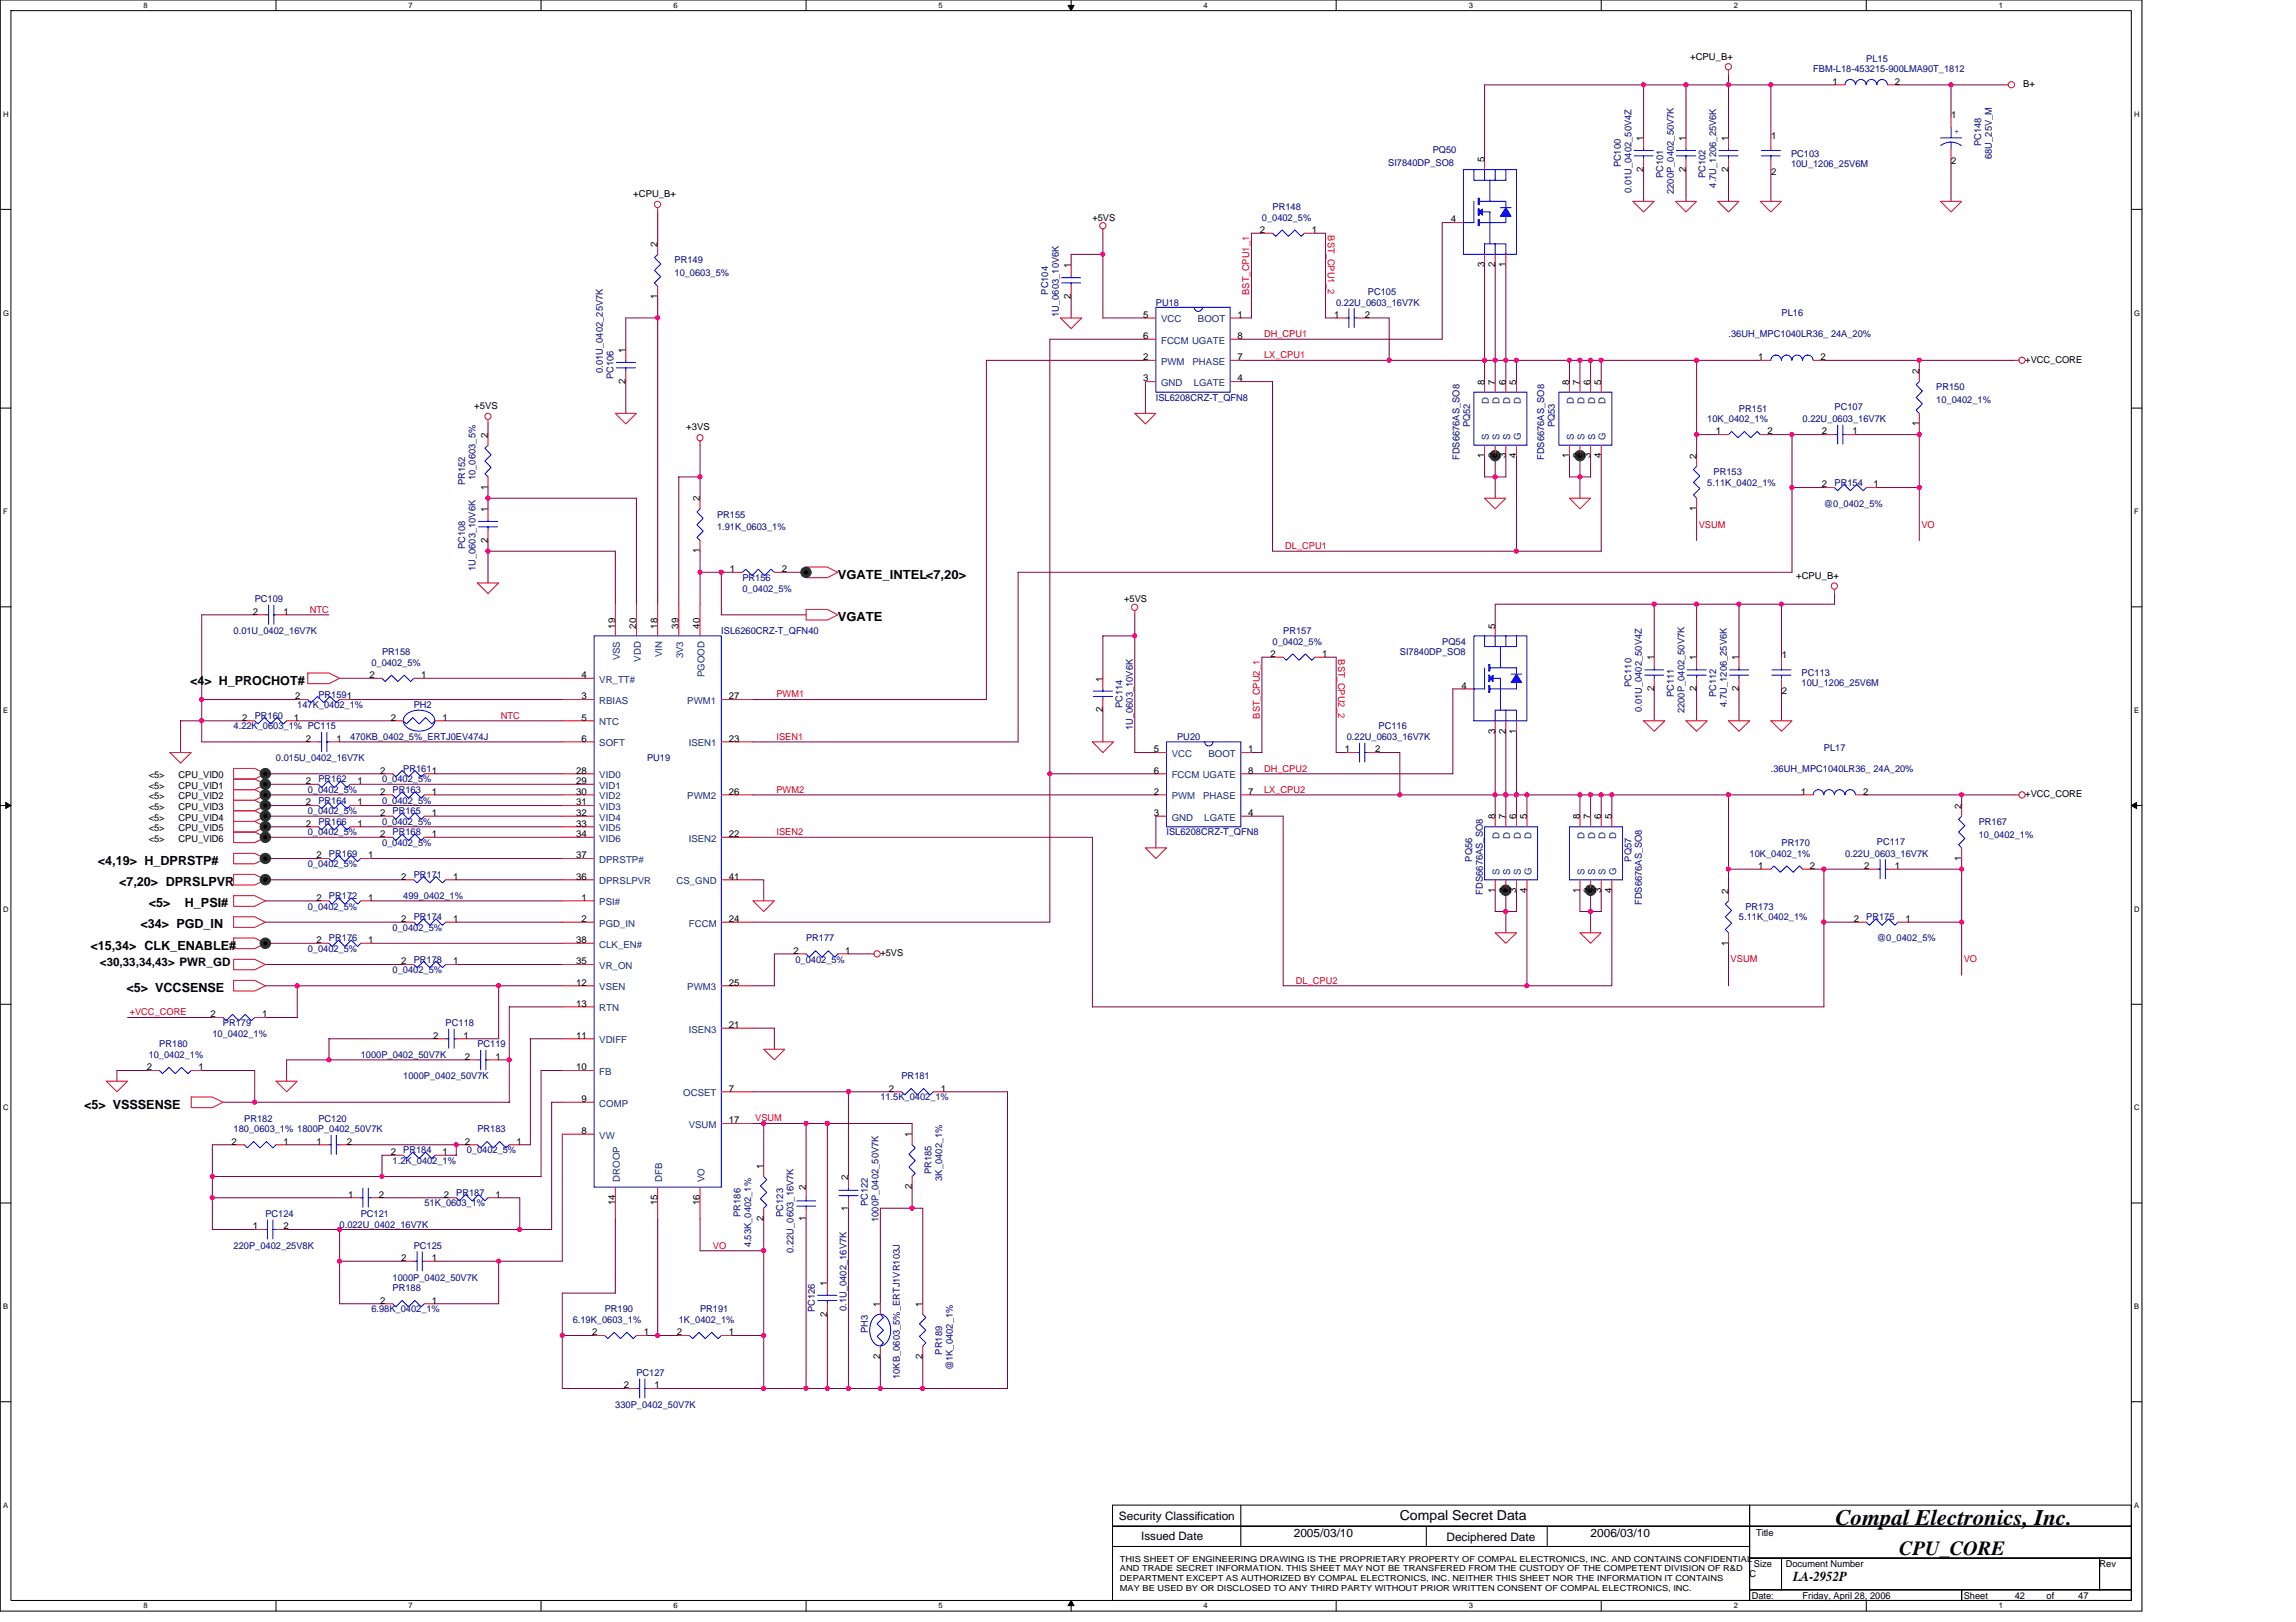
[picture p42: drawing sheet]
<svg xmlns="http://www.w3.org/2000/svg" width="297mm" height="210mm" viewBox="0 0 297 210" stroke-linecap="round" stroke-linejoin="round" font-family="sans-serif">
<defs><g id="words">
<text font-size="2.9" x="237.5" y="197.4">Compal Electronics, Inc.</text>
<text font-size="2.6" x="245.7" y="201.2">CPU_CORE</text>
<g font-size="1.8">
<text x="181.1" y="196.8">Compal Secret Data</text>
<text x="232" y="204.6">LA-2952P</text>
</g>
<g font-size="1.6">
<text x="108.4" y="74.9">VGATE_INTEL&lt;7,20&gt;</text>
<text x="108.4" y="80.4">VGATE</text>
<text x="24.6" y="88.6">&lt;4&gt; H_PROCHOT#</text>
<text x="12.7" y="111.9">&lt;4,19&gt; H_DPRSTP#</text>
<text x="15.4" y="114.7">&lt;7,20&gt; DPRSLPVR</text>
<text x="19.2" y="117.4">&lt;5&gt;</text>
<text x="23.9" y="117.4">H_PSI#</text>
<text x="11.7" y="122.9">&lt;15,34&gt; CLK_ENABLE#</text>
<text x="18.2" y="120.1">&lt;34&gt; PGD_IN</text>
<text x="16.4" y="128.4">&lt;5&gt; VCCSENSE</text>
<text x="10.9" y="143.5">&lt;5&gt; VSSSENSE</text>
</g>
<g font-size="1.5">
<text x="12.9" y="125">&lt;30,33,34,43&gt; PWR_GD</text>
<text x="144.8" y="196.7">Security Classification</text>
<text x="147.6" y="199.3">Issued Date</text>
<text x="167.4" y="198.9">2005/03/10</text>
<text x="187.1" y="199.4">Deciphered Date</text>
<text x="205.8" y="198.9">2006/03/10</text>
</g>
<g font-size="1.2">
<text x="218.7" y="7.7">+CPU_B+</text>
<text x="237.1" y="11">1</text>
<text x="245.1" y="11">2</text>
<text x="261.7" y="11.3">B+</text>
<text x="229.1" y="18">1</text>
<text x="252.4" y="15.2">1</text>
<text x="192" y="21" transform="rotate(-90 192 21)">5</text>
<text x="212.6" y="22.2" transform="rotate(-90 212.6 22.2)">2</text>
<text x="212.6" y="18.2" transform="rotate(-90 212.6 18.2)">1</text>
<text x="218.1" y="22.2" transform="rotate(-90 218.1 22.2)">2</text>
<text x="218.1" y="18.2" transform="rotate(-90 218.1 18.2)">1</text>
<text x="223.6" y="22.2" transform="rotate(-90 223.6 22.2)">2</text>
<text x="223.6" y="18.2" transform="rotate(-90 223.6 18.2)">1</text>
<text x="229.1" y="22.6">2</text>
<text x="252.4" y="21.3">2</text>
<text x="81.9" y="25.5">+CPU_B+</text>
<text x="141.3" y="28.6">+5VS</text>
<text x="187.7" y="28.8">4</text>
<text x="85.1" y="32" transform="rotate(-90 85.1 32)">2</text>
<text x="138.6" y="34.7" transform="rotate(-90 138.6 34.7)">1</text>
<text x="163" y="30.2">2</text>
<text x="169.7" y="30.2">1</text>
<text x="192" y="34.6" transform="rotate(-90 192 34.6)">3</text>
<text x="193.4" y="34.6" transform="rotate(-90 193.4 34.6)">2</text>
<text x="194.8" y="34.6" transform="rotate(-90 194.8 34.6)">1</text>
<text x="85.1" y="38.7" transform="rotate(-90 85.1 38.7)">1</text>
<text x="138.6" y="38.7" transform="rotate(-90 138.6 38.7)">2</text>
<text x="147.9" y="41.1">5</text>
<text x="160.1" y="41.1">1</text>
<text x="172.6" y="41.1">1</text>
<text x="176.6" y="41.1">2</text>
<text x="80.9" y="45.7" transform="rotate(-90 80.9 45.7)">1</text>
<text x="147.9" y="43.9">6</text>
<text x="147.9" y="46.6">2</text>
<text x="160.1" y="43.9">8</text>
<text x="160.1" y="46.6">7</text>
<text x="227.5" y="46.6">1</text>
<text x="235.5" y="46.6">2</text>
<text x="262" y="46.9">+VCC_CORE</text>
<text x="61.4" y="53">+5VS</text>
<text x="80.9" y="49.7" transform="rotate(-90 80.9 49.7)">2</text>
<text x="147.9" y="49.4">3</text>
<text x="160.1" y="49.4">4</text>
<text x="192" y="49.8" transform="rotate(-90 192 49.8)">8</text>
<text x="193.4" y="49.8" transform="rotate(-90 193.4 49.8)">7</text>
<text x="194.8" y="49.8" transform="rotate(-90 194.8 49.8)">6</text>
<text x="196.2" y="49.8" transform="rotate(-90 196.2 49.8)">5</text>
<text x="203" y="49.8" transform="rotate(-90 203 49.8)">8</text>
<text x="204.4" y="49.8" transform="rotate(-90 204.4 49.8)">7</text>
<text x="205.8" y="49.8" transform="rotate(-90 205.8 49.8)">6</text>
<text x="207.1" y="49.8" transform="rotate(-90 207.1 49.8)">5</text>
<text x="248.3" y="48.4" transform="rotate(-90 248.3 48.4)">2</text>
<text x="63.1" y="56.7" transform="rotate(-90 63.1 56.7)">2</text>
<text x="88.8" y="55.7">+3VS</text>
<text x="192" y="59.3" transform="rotate(-90 192 59.3)">1</text>
<text x="193.4" y="59.3" transform="rotate(-90 193.4 59.3)">2</text>
<text x="194.8" y="59.3" transform="rotate(-90 194.8 59.3)">3</text>
<text x="196.2" y="59.3" transform="rotate(-90 196.2 59.3)">4</text>
<text x="203" y="59.3" transform="rotate(-90 203 59.3)">1</text>
<text x="204.4" y="59.3" transform="rotate(-90 204.4 59.3)">2</text>
<text x="205.8" y="59.3" transform="rotate(-90 205.8 59.3)">3</text>
<text x="207.1" y="59.3" transform="rotate(-90 207.1 59.3)">4</text>
<text x="219.5" y="59.4" transform="rotate(-90 219.5 59.4)">2</text>
<text x="222" y="56.2">1</text>
<text x="228.7" y="56.2">2</text>
<text x="235.7" y="56.2">2</text>
<text x="239.6" y="56.2">1</text>
<text x="248.3" y="55.1" transform="rotate(-90 248.3 55.1)">1</text>
<text x="63.1" y="63.4" transform="rotate(-90 63.1 63.4)">1</text>
<text x="90.5" y="64.9" transform="rotate(-90 90.5 64.9)">2</text>
<text x="235.7" y="63.1">2</text>
<text x="242.4" y="63.1">1</text>
<text x="63.1" y="70.2" transform="rotate(-90 63.1 70.2)">2</text>
<text x="63.1" y="66.3" transform="rotate(-90 63.1 66.3)">1</text>
<text x="90.5" y="71.6" transform="rotate(-90 90.5 71.6)">1</text>
<text x="219.5" y="66.1" transform="rotate(-90 219.5 66.1)">1</text>
<text x="94.4" y="74">1</text>
<text x="101.1" y="74">2</text>
<text x="145.4" y="77.9">+5VS</text>
<text x="232.4" y="74.9">+CPU_B+</text>
<text x="32.7" y="79.5">2</text>
<text x="36.7" y="79.5">1</text>
<text x="79.6" y="81.3" transform="rotate(-90 79.6 81.3)">19</text>
<text x="82.3" y="81.3" transform="rotate(-90 82.3 81.3)">20</text>
<text x="85.1" y="81.3" transform="rotate(-90 85.1 81.3)">18</text>
<text x="87.8" y="81.3" transform="rotate(-90 87.8 81.3)">39</text>
<text x="90.5" y="81.3" transform="rotate(-90 90.5 81.3)">40</text>
<text x="193.4" y="81.3" transform="rotate(-90 193.4 81.3)">5</text>
<text x="47.8" y="87.8">2</text>
<text x="54.5" y="87.8">1</text>
<text x="75.2" y="87.8">4</text>
<text x="142.7" y="88.2" transform="rotate(-90 142.7 88.2)">1</text>
<text x="164.4" y="85">2</text>
<text x="171.1" y="85">1</text>
<text x="189.1" y="89.1">4</text>
<text x="214" y="89.4" transform="rotate(-90 214 89.4)">2</text>
<text x="214" y="85.5" transform="rotate(-90 214 85.5)">1</text>
<text x="219.5" y="89.4" transform="rotate(-90 219.5 89.4)">2</text>
<text x="219.5" y="85.5" transform="rotate(-90 219.5 85.5)">1</text>
<text x="225" y="89.4" transform="rotate(-90 225 89.4)">2</text>
<text x="225" y="85.5" transform="rotate(-90 225 85.5)">1</text>
<text x="230.5" y="85.2">1</text>
<text x="230.5" y="89.9">2</text>
<text x="31.3" y="93.3">2</text>
<text x="38" y="93.3">1</text>
<text x="38.2" y="90.5">2</text>
<text x="39.6" y="96">2</text>
<text x="43.5" y="96">1</text>
<text x="50.5" y="93.3">2</text>
<text x="57.2" y="93.3">1</text>
<text x="75.2" y="90.5">3</text>
<text x="75.2" y="93.3">5</text>
<text x="75.2" y="96">6</text>
<text x="94.3" y="96">23</text>
<text x="94.3" y="90.5">27</text>
<text x="142.7" y="92.2" transform="rotate(-90 142.7 92.2)">2</text>
<text x="193.4" y="94.9" transform="rotate(-90 193.4 94.9)">3</text>
<text x="194.8" y="94.9" transform="rotate(-90 194.8 94.9)">2</text>
<text x="196.2" y="94.9" transform="rotate(-90 196.2 94.9)">1</text>
<text x="19.2" y="100.7">&lt;5&gt;</text>
<text x="23.1" y="100.7">CPU_VID0</text>
<text x="39.6" y="101.5">2</text>
<text x="46.3" y="101.5">1</text>
<text x="49.2" y="100.1">2</text>
<text x="74.5" y="100.1">28</text>
<text x="74.5" y="101.5">29</text>
<text x="149.3" y="100.1">6</text>
<text x="149.3" y="97.4">5</text>
<text x="161.5" y="97.4">1</text>
<text x="161.5" y="100.1">8</text>
<text x="174" y="97.4">1</text>
<text x="177.9" y="97.4">2</text>
<text x="19.2" y="102.1">&lt;5&gt;</text>
<text x="19.2" y="103.4">&lt;5&gt;</text>
<text x="19.2" y="104.8">&lt;5&gt;</text>
<text x="19.2" y="106.2">&lt;5&gt;</text>
<text x="19.2" y="107.6">&lt;5&gt;</text>
<text x="23.1" y="102.1">CPU_VID1</text>
<text x="23.1" y="103.4">CPU_VID2</text>
<text x="23.1" y="104.8">CPU_VID3</text>
<text x="23.1" y="106.2">CPU_VID4</text>
<text x="23.1" y="107.6">CPU_VID5</text>
<text x="39.6" y="107">2</text>
<text x="39.6" y="104.2">2</text>
<text x="46.3" y="107">1</text>
<text x="46.3" y="104.2">1</text>
<text x="49.2" y="105.6">2</text>
<text x="49.2" y="102.8">2</text>
<text x="55.9" y="105.6">1</text>
<text x="55.9" y="102.8">1</text>
<text x="74.5" y="107">33</text>
<text x="74.5" y="102.8">30</text>
<text x="74.5" y="104.2">31</text>
<text x="74.5" y="105.6">32</text>
<text x="94.3" y="102.8">26</text>
<text x="149.3" y="102.8">2</text>
<text x="149.3" y="105.6">3</text>
<text x="161.5" y="105.6">4</text>
<text x="161.5" y="102.8">7</text>
<text x="193.4" y="106" transform="rotate(-90 193.4 106)">8</text>
<text x="194.8" y="106" transform="rotate(-90 194.8 106)">7</text>
<text x="196.2" y="106" transform="rotate(-90 196.2 106)">6</text>
<text x="197.5" y="106" transform="rotate(-90 197.5 106)">5</text>
<text x="204.4" y="106" transform="rotate(-90 204.4 106)">8</text>
<text x="205.8" y="106" transform="rotate(-90 205.8 106)">7</text>
<text x="207.1" y="106" transform="rotate(-90 207.1 106)">6</text>
<text x="208.5" y="106" transform="rotate(-90 208.5 106)">5</text>
<text x="233" y="102.8">1</text>
<text x="241" y="102.8">2</text>
<text x="253.8" y="104.7" transform="rotate(-90 253.8 104.7)">2</text>
<text x="262" y="103.2">+VCC_CORE</text>
<text x="19.2" y="108.9">&lt;5&gt;</text>
<text x="23.1" y="108.9">CPU_VID6</text>
<text x="40.9" y="111.1">2</text>
<text x="47.6" y="111.1">1</text>
<text x="49.2" y="108.3">2</text>
<text x="51.9" y="113.8">2</text>
<text x="55.9" y="108.3">1</text>
<text x="58.6" y="113.8">1</text>
<text x="74.5" y="113.8">36</text>
<text x="74.5" y="111.1">37</text>
<text x="74.5" y="108.3">34</text>
<text x="94.3" y="113.8">41</text>
<text x="94.3" y="108.3">22</text>
<text x="227.5" y="112.5">1</text>
<text x="234.2" y="112.5">2</text>
<text x="241.2" y="112.5">2</text>
<text x="245.1" y="112.5">1</text>
<text x="253.8" y="111.4" transform="rotate(-90 253.8 111.4)">1</text>
<text x="40.9" y="116.6">2</text>
<text x="47.6" y="116.6">1</text>
<text x="51.9" y="119.3">2</text>
<text x="58.6" y="119.3">1</text>
<text x="75.2" y="119.3">2</text>
<text x="75.2" y="116.6">1</text>
<text x="94.3" y="119.3">24</text>
<text x="193.4" y="115.5" transform="rotate(-90 193.4 115.5)">1</text>
<text x="194.8" y="115.5" transform="rotate(-90 194.8 115.5)">2</text>
<text x="196.2" y="115.5" transform="rotate(-90 196.2 115.5)">3</text>
<text x="197.5" y="115.5" transform="rotate(-90 197.5 115.5)">4</text>
<text x="204.4" y="115.5" transform="rotate(-90 204.4 115.5)">1</text>
<text x="205.8" y="115.5" transform="rotate(-90 205.8 115.5)">2</text>
<text x="207.1" y="115.5" transform="rotate(-90 207.1 115.5)">3</text>
<text x="208.5" y="115.5" transform="rotate(-90 208.5 115.5)">4</text>
<text x="223.6" y="115.6" transform="rotate(-90 223.6 115.6)">2</text>
<text x="239.8" y="119.3">2</text>
<text x="246.5" y="119.3">1</text>
<text x="40.9" y="122">2</text>
<text x="47.6" y="122">1</text>
<text x="51.9" y="124.8">2</text>
<text x="58.6" y="124.8">1</text>
<text x="74.5" y="122">38</text>
<text x="74.5" y="124.8">35</text>
<text x="102.7" y="123.4">2</text>
<text x="109.3" y="123.4">1</text>
<text x="113.9" y="123.7">+5VS</text>
<text x="223.6" y="122.4" transform="rotate(-90 223.6 122.4)">1</text>
<text x="27.2" y="131.7">2</text>
<text x="33.9" y="131.7">1</text>
<text x="74.5" y="130.3">13</text>
<text x="74.5" y="127.6">12</text>
<text x="94.3" y="127.6">25</text>
<text x="56" y="134.4">2</text>
<text x="60" y="134.4">1</text>
<text x="60.1" y="137.1">2</text>
<text x="64.1" y="137.1">1</text>
<text x="74.5" y="134.4">11</text>
<text x="94.3" y="133">21</text>
<text x="19" y="138.5">2</text>
<text x="25.7" y="138.5">1</text>
<text x="74.5" y="138.5">10</text>
<text x="75.2" y="142.6">9</text>
<text x="94.3" y="141.3">7</text>
<text x="115" y="141.3">2</text>
<text x="121.7" y="141.3">1</text>
<text x="30" y="148.1">2</text>
<text x="36.7" y="148.1">1</text>
<text x="40.9" y="148.1">1</text>
<text x="44.9" y="148.1">2</text>
<text x="50.5" y="149.5">2</text>
<text x="57.2" y="149.5">1</text>
<text x="60.1" y="148.1">2</text>
<text x="66.8" y="148.1">1</text>
<text x="75.2" y="146.7">8</text>
<text x="94.3" y="145.4">17</text>
<text x="118" y="147.2" transform="rotate(-90 118 147.2)">1</text>
<text x="45" y="155">1</text>
<text x="49" y="155">2</text>
<text x="57.4" y="155">2</text>
<text x="64.1" y="155">1</text>
<text x="79.6" y="156" transform="rotate(-90 79.6 156)">14</text>
<text x="85.1" y="156" transform="rotate(-90 85.1 156)">15</text>
<text x="90.5" y="156" transform="rotate(-90 90.5 156)">16</text>
<text x="98.8" y="151.3" transform="rotate(-90 98.8 151.3)">1</text>
<text x="104.3" y="154.1" transform="rotate(-90 104.3 154.1)">2</text>
<text x="109.7" y="152.7" transform="rotate(-90 109.7 152.7)">2</text>
<text x="118" y="153.9" transform="rotate(-90 118 153.9)">2</text>
<text x="32.7" y="159.1">1</text>
<text x="36.7" y="159.1">2</text>
<text x="98.8" y="158" transform="rotate(-90 98.8 158)">2</text>
<text x="104.3" y="158" transform="rotate(-90 104.3 158)">1</text>
<text x="109.7" y="156.7" transform="rotate(-90 109.7 156.7)">1</text>
<text x="51.9" y="163.2">2</text>
<text x="55.9" y="163.2">1</text>
<text x="107" y="166.4" transform="rotate(-90 107 166.4)">1</text>
<text x="49.2" y="168.7">2</text>
<text x="55.9" y="168.7">1</text>
<text x="76.6" y="172.8">2</text>
<text x="83.3" y="172.8">1</text>
<text x="87.6" y="172.8">2</text>
<text x="94.3" y="172.8">1</text>
<text x="107" y="170.4" transform="rotate(-90 107 170.4)">2</text>
<text x="113.9" y="169.1" transform="rotate(-90 113.9 169.1)">1</text>
<text x="119.4" y="169.1" transform="rotate(-90 119.4 169.1)">1</text>
<text x="80.7" y="179.7">2</text>
<text x="84.7" y="179.7">1</text>
<text x="113.9" y="175.9" transform="rotate(-90 113.9 175.9)">2</text>
<text x="119.4" y="175.9" transform="rotate(-90 119.4 175.9)">2</text>
<text x="226.9" y="202.8">Size</text>
<text x="227.2" y="198.8">Title</text>
<text x="231" y="202.8">Document Number</text>
<text x="271.6" y="202.8">Rev</text>
<text x="226.4" y="204.1">C</text>
<text x="226.6" y="206.9">Date:</text>
<text x="233.2" y="206.9">Friday, April 28, 2006</text>
<text x="254.1" y="206.9">Sheet</text>
<text x="260.6" y="206.9">42</text>
<text x="264.8" y="206.9">of</text>
<text x="268.9" y="206.9">47</text>
</g>
<g font-size="1.2" fill="#000080">
<text x="234.6" y="9.4">FBM-L18-453215-900LMA90T_1812</text>
<text x="241.4" y="8">PL15</text>
<text x="179.6" y="21.4">SI7840DP_SO8</text>
<text x="185.4" y="19.8">PQ50</text>
<text x="209.7" y="21.7" transform="rotate(-90 209.7 21.7)">PC100</text>
<text x="215.2" y="23.1" transform="rotate(-90 215.2 23.1)">PC101</text>
<text x="220.6" y="23.1" transform="rotate(-90 220.6 23.1)">PC102</text>
<text x="231.7" y="20.3">PC103</text>
<text x="231.7" y="21.6">10U_1206_25V6M</text>
<text x="256.3" y="18.9" transform="rotate(-90 256.3 18.9)">PC148</text>
<text x="257.7" y="20.6" transform="rotate(-90 257.7 20.6)">68U_25V_M</text>
<text x="163.3" y="28.6">0_0402_5%</text>
<text x="164.6" y="27.2">PR148</text>
<text x="211" y="25" transform="rotate(-90 211 25)">0.01U_0402_50V4Z</text>
<text x="216.5" y="25.1" transform="rotate(-90 216.5 25.1)">2200P_0402_50V7K</text>
<text x="222" y="24.3" transform="rotate(-90 222 24.3)">4.7U_1206_25V6K</text>
<text x="87.3" y="34">PR149</text>
<text x="87.3" y="35.7">10_0603_5%</text>
<text x="135.6" y="38.1" transform="rotate(-90 135.6 38.1)">PC104</text>
<text x="137" y="41" transform="rotate(-90 137 41)">1U_0603_10V6K</text>
<text x="149.5" y="39.5">PU18</text>
<text x="172.9" y="39.5">0.22U_0603_16V7K</text>
<text x="177" y="38.2">PC105</text>
<text x="230.5" y="40.9">PL16</text>
<text x="223.6" y="43.6">.36UH_MPC1040LR36_ 24A_20%</text>
<text x="78" y="48.3" transform="rotate(-90 78 48.3)">0.01U_0402_25V7K</text>
<text x="79.4" y="49.1" transform="rotate(-90 79.4 49.1)">PC106</text>
<text x="149.5" y="51.9">ISL6208CRZ-T_QFN8</text>
<text x="225" y="53.3">PR151</text>
<text x="237.3" y="53.1">PC107</text>
<text x="250.5" y="50.5">PR150</text>
<text x="250.5" y="52.2">10_0402_1%</text>
<text x="188.8" y="59.5" transform="rotate(-90 188.8 59.5)">FDS6676AS_SO8</text>
<text x="190.2" y="55.3" transform="rotate(-90 190.2 55.3)">PQ52</text>
<text x="199.8" y="59.5" transform="rotate(-90 199.8 59.5)">FDS6676AS_SO8</text>
<text x="201.2" y="55.3" transform="rotate(-90 201.2 55.3)">PQ53</text>
<text x="220.9" y="54.6">10K_0402_1%</text>
<text x="233.2" y="54.6">0.22U_0603_16V7K</text>
<text x="60.2" y="62.8" transform="rotate(-90 60.2 62.8)">PR152</text>
<text x="61.5" y="62.1" transform="rotate(-90 61.5 62.1)">10_0603_5%</text>
<text x="220.9" y="62.8">5.11K_0402_1%</text>
<text x="221.7" y="61.5">PR153</text>
<text x="236" y="65.6">@0_0402_5%</text>
<text x="237.3" y="62.8">PR154</text>
<text x="60.2" y="71.1" transform="rotate(-90 60.2 71.1)">PC108</text>
<text x="92.8" y="67">PR155</text>
<text x="92.8" y="68.6">1.91K_0603_1%</text>
<text x="33" y="77.9">PC109</text>
<text x="61.5" y="73.9" transform="rotate(-90 61.5 73.9)">1U_0603_10V6K</text>
<text x="96.1" y="75.2">PR156</text>
<text x="96.1" y="76.6">0_0402_5%</text>
<text x="30.2" y="82">0.01U_0402_16V7K</text>
<text x="93.3" y="82">ISL6260CRZ-T_QFN40</text>
<text x="164.6" y="83.4">0_0402_5%</text>
<text x="166" y="82">PR157</text>
<text x="186.6" y="83.4">PQ54</text>
<text x="48" y="86.2">0_0402_5%</text>
<text x="49.4" y="84.8">PR158</text>
<text x="181.1" y="84.8">SI7840DP_SO8</text>
<text x="211" y="88.9" transform="rotate(-90 211 88.9)">PC110</text>
<text x="233.1" y="87.5">PC113</text>
<text x="233.1" y="88.8">10U_1206_25V6M</text>
<text x="30.2" y="94.4">4.22K_0603_1% PC115</text>
<text x="33" y="93">PR160</text>
<text x="38.5" y="91.7">147K_0402_1%</text>
<text x="41.2" y="90.3">PR1591</text>
<text x="45.3" y="95.8">470KB_0402_5%_ERTJ0EV474J</text>
<text x="53.5" y="91.7">PH2</text>
<text x="145.2" y="91.6" transform="rotate(-90 145.2 91.6)">PC114</text>
<text x="146.6" y="94.5" transform="rotate(-90 146.6 94.5)">1U_0603_10V6K</text>
<text x="152.3" y="95.8">PU20</text>
<text x="174.2" y="95.8">0.22U_0603_16V7K</text>
<text x="178.3" y="94.4">PC116</text>
<text x="212.4" y="92.2" transform="rotate(-90 212.4 92.2)">0.01U_0402_50V4Z</text>
<text x="216.5" y="90.3" transform="rotate(-90 216.5 90.3)">PC111</text>
<text x="217.9" y="92.3" transform="rotate(-90 217.9 92.3)">2200P_0402_50V7K</text>
<text x="222" y="90.3" transform="rotate(-90 222 90.3)">PC112</text>
<text x="223.4" y="91.5" transform="rotate(-90 223.4 91.5)">4.7U_1206_25V6K</text>
<text x="35.7" y="98.5">0.015U_0402_16V7K</text>
<text x="41.2" y="101.3">PR162</text>
<text x="49.4" y="101.3">0_0402_5%</text>
<text x="52.2" y="99.9">PR1611</text>
<text x="83.7" y="98.5">PU19</text>
<text x="229.1" y="99.9">.36UH_MPC1040LR36_ 24A_20%</text>
<text x="236" y="97.1">PL17</text>
<text x="39.8" y="102.6">0_0402_5%</text>
<text x="39.8" y="105.4">0_0402_5%</text>
<text x="41.2" y="106.7">PR166</text>
<text x="41.2" y="104">PR164</text>
<text x="49.4" y="106.7">0_0402_5%</text>
<text x="49.4" y="104">0_0402_5%</text>
<text x="50.8" y="105.4">PR165</text>
<text x="50.8" y="102.6">PR163</text>
<text x="256" y="106.7">PR167</text>
<text x="39.8" y="108.1">0_0402_5%</text>
<text x="39.8" y="112.2">0_0402_5%</text>
<text x="42.6" y="110.8">PR169</text>
<text x="49.4" y="109.5">0_0402_5%</text>
<text x="50.8" y="108.1">PR168</text>
<text x="53.5" y="113.6">PR171</text>
<text x="150.9" y="108.1">ISL6208CRZ-T_QFN8</text>
<text x="190.5" y="111.5" transform="rotate(-90 190.5 111.5)">PQ56</text>
<text x="211" y="111.5" transform="rotate(-90 211 111.5)">PQ57</text>
<text x="226.4" y="110.8">10K_0402_1%</text>
<text x="230.5" y="109.5">PR170</text>
<text x="238.7" y="110.8">0.22U_0603_16V7K</text>
<text x="242.8" y="109.3">PC117</text>
<text x="256" y="108.4">10_0402_1%</text>
<text x="39.8" y="117.7">0_0402_5%</text>
<text x="42.6" y="116.3">PR172</text>
<text x="52.2" y="116.3">499_0402_1%</text>
<text x="53.5" y="119.1">PR174</text>
<text x="191.8" y="115.8" transform="rotate(-90 191.8 115.8)">FDS6676AS_SO8</text>
<text x="212.4" y="117.1" transform="rotate(-90 212.4 117.1)">FDS6676AS_SO8</text>
<text x="225" y="119.1">5.11K_0402_1%</text>
<text x="225.8" y="117.7">PR173</text>
<text x="241.4" y="119.1">PR175</text>
<text x="39.8" y="123.2">0_0402_5%</text>
<text x="42.6" y="121.8">PR176</text>
<text x="50.8" y="120.5">0_0402_5%</text>
<text x="50.8" y="125.9">0_0402_5%</text>
<text x="53.5" y="124.6">PR178</text>
<text x="102.9" y="124.6">0_0402_5%</text>
<text x="104.3" y="121.8">PR177</text>
<text x="242.8" y="121.8">@0_0402_5%</text>
<text x="19.2" y="136.9">10_0402_1%</text>
<text x="20.6" y="135.6">PR180</text>
<text x="27.5" y="134.2">10_0402_1%</text>
<text x="28.8" y="132.8">PR179</text>
<text x="46.7" y="136.9">1000P_0402_50V7K</text>
<text x="57.7" y="132.8">PC118</text>
<text x="61.8" y="135.6">PC119</text>
<text x="52.2" y="139.7">1000P_0402_50V7K</text>
<text x="113.9" y="142.4">11.5K_0402_1%</text>
<text x="116.6" y="139.7">PR181</text>
<text x="30.2" y="146.5">180_0603_1% 1800P_0402_50V7K</text>
<text x="31.6" y="145.1">PR182</text>
<text x="41.2" y="145.1">PC120</text>
<text x="52.2" y="149.3">PR184</text>
<text x="60.4" y="149.3">0_0402_5%</text>
<text x="61.8" y="146.5">PR183</text>
<text x="50.8" y="150.6">1.2K_0402_1%</text>
<text x="59" y="154.7">PR187</text>
<text x="120.5" y="152" transform="rotate(-90 120.5 152)">PR185</text>
<text x="121.9" y="152.8" transform="rotate(-90 121.9 152.8)">3K_0402_1%</text>
<text x="30.2" y="161.6">220P_0402_25V8K</text>
<text x="34.3" y="157.5">PC124</text>
<text x="43.9" y="158.9">0.022U_0402_16V7K</text>
<text x="46.7" y="157.5">PC121</text>
<text x="53.5" y="161.6">PC125</text>
<text x="54.9" y="156.1">51K_0603_1%</text>
<text x="95.8" y="157.5" transform="rotate(-90 95.8 157.5)">PR186</text>
<text x="97.2" y="161.4" transform="rotate(-90 97.2 161.4)">4.53K_0402_1%</text>
<text x="101.3" y="157.5" transform="rotate(-90 101.3 157.5)">PC123</text>
<text x="112.3" y="156.1" transform="rotate(-90 112.3 156.1)">PC122</text>
<text x="113.7" y="158.2" transform="rotate(-90 113.7 158.2)">1000P_0402_50V7K</text>
<text x="50.8" y="165.7">1000P_0402_50V7K</text>
<text x="50.8" y="167.1">PR188</text>
<text x="102.7" y="162.1" transform="rotate(-90 102.7 162.1)">0.22U_0603_16V7K</text>
<text x="48" y="169.8">6.98K_0402_1%</text>
<text x="74.1" y="171.2">6.19K_0603_1%</text>
<text x="78.2" y="169.8">PR190</text>
<text x="87.8" y="171.2">1K_0402_1%</text>
<text x="90.6" y="169.8">PR191</text>
<text x="105.4" y="169.8" transform="rotate(-90 105.4 169.8)">PC126</text>
<text x="109.5" y="169.7" transform="rotate(-90 109.5 169.7)">0.1U_0402_16V7K</text>
<text x="112.3" y="172.6" transform="rotate(-90 112.3 172.6)">PH3</text>
<text x="82.3" y="178.1">PC127</text>
<text x="116.4" y="178.5" transform="rotate(-90 116.4 178.5)">10KB_0603_5%_ERTJ1VR103J</text>
<text x="121.9" y="175.3" transform="rotate(-90 121.9 175.3)">PR189</text>
<text x="123.3" y="177.4" transform="rotate(-90 123.3 177.4)">@1K_0402_1%</text>
<text x="79.6" y="182.2">330P_0402_50V7K</text>
</g>
<text font-size="1.2" fill="#00f" x="252.8" y="17.3">+</text>
<g font-size="1.2" fill="#f00">
<text x="171.8" y="30.5" transform="rotate(90 171.8 30.5)">BST_CPU1_2</text>
<text x="161.6" y="38.1" transform="rotate(-90 161.6 38.1)">BST_CPU1_1</text>
<text x="163.5" y="43.6">DH_CPU1</text>
<text x="163.5" y="46.4">LX_CPU1</text>
<text x="166.3" y="71.1">DL_CPU1</text>
<text x="219.8" y="68.3">VSUM</text>
<text x="248.6" y="68.3">VO</text>
<text x="40.1" y="79.3">NTC</text>
<text x="173.1" y="85.3" transform="rotate(90 173.1 85.3)">BST_CPU2_2</text>
<text x="64.8" y="93">NTC</text>
<text x="100.5" y="90.3">PWM1</text>
<text x="100.5" y="95.7">ISEN1</text>
<text x="163" y="93" transform="rotate(-90 163 93)">BST_CPU2_1</text>
<text x="163.5" y="99.9">DH_CPU2</text>
<text x="100.5" y="102.6">PWM2</text>
<text x="163.5" y="102.6">LX_CPU2</text>
<text x="100.5" y="108.1">ISEN2</text>
<text x="223.9" y="124.5">VSUM</text>
<text x="254.1" y="124.5">VO</text>
<text x="16.8" y="131.4">+VCC_CORE</text>
<text x="167.7" y="127.3">DL_CPU2</text>
<text x="97.7" y="145.1">VSUM</text>
<text x="92.2" y="161.6">VO</text>
</g>
<g font-size="1.2" fill="#004080">
<text x="150.2" y="41.7">VCC</text>
<text x="155" y="41.7">BOOT</text>
<text x="150.2" y="44.5">FCCM UGATE</text>
<text x="150.2" y="47.2">PWM</text>
<text x="154.3" y="47.2">PHASE</text>
<text x="150.2" y="50">GND</text>
<text x="154.4" y="50">LGATE</text>
<text x="192.6" y="52.3" transform="rotate(-90 192.6 52.3)">D</text>
<text x="194" y="52.3" transform="rotate(-90 194 52.3)">D</text>
<text x="195.4" y="52.3" transform="rotate(-90 195.4 52.3)">D</text>
<text x="196.8" y="52.3" transform="rotate(-90 196.8 52.3)">D</text>
<text x="203.6" y="52.3" transform="rotate(-90 203.6 52.3)">D</text>
<text x="205" y="52.3" transform="rotate(-90 205 52.3)">D</text>
<text x="206.4" y="52.3" transform="rotate(-90 206.4 52.3)">D</text>
<text x="207.7" y="52.3" transform="rotate(-90 207.7 52.3)">D</text>
<text x="192.6" y="56.9" transform="rotate(-90 192.6 56.9)">S</text>
<text x="194" y="56.9" transform="rotate(-90 194 56.9)">S</text>
<text x="195.4" y="56.9" transform="rotate(-90 195.4 56.9)">S</text>
<text x="196.8" y="56.9" transform="rotate(-90 196.8 56.9)">G</text>
<text x="203.6" y="56.9" transform="rotate(-90 203.6 56.9)">S</text>
<text x="205" y="56.9" transform="rotate(-90 205 56.9)">S</text>
<text x="206.4" y="56.9" transform="rotate(-90 206.4 56.9)">S</text>
<text x="207.7" y="56.9" transform="rotate(-90 207.7 56.9)">G</text>
<text x="77.5" y="88.3">VR_TT#</text>
<text x="80.2" y="85.4" transform="rotate(-90 80.2 85.4)">VSS</text>
<text x="82.9" y="85.6" transform="rotate(-90 82.9 85.6)">VDD</text>
<text x="85.7" y="85" transform="rotate(-90 85.7 85)">VIN</text>
<text x="88.4" y="85.2" transform="rotate(-90 88.4 85.2)">3V3</text>
<text x="91.1" y="87.6" transform="rotate(-90 91.1 87.6)">PGOOD</text>
<text x="77.5" y="91.1">RBIAS</text>
<text x="77.5" y="93.9">NTC</text>
<text x="88.9" y="91.1">PWM1</text>
<text x="77.5" y="96.6">SOFT</text>
<text x="77.5" y="100.7">VID0</text>
<text x="89.1" y="96.6">ISEN1</text>
<text x="151.6" y="100.7">FCCM UGATE</text>
<text x="151.6" y="98">VCC</text>
<text x="156.4" y="98">BOOT</text>
<text x="77.5" y="107.6">VID5</text>
<text x="77.5" y="102.1">VID1</text>
<text x="77.5" y="103.4">VID2</text>
<text x="77.5" y="104.8">VID3</text>
<text x="77.5" y="106.2">VID4</text>
<text x="88.9" y="103.4">PWM2</text>
<text x="151.6" y="103.4">PWM</text>
<text x="151.6" y="106.2">GND</text>
<text x="155.7" y="103.4">PHASE</text>
<text x="155.8" y="106.2">LGATE</text>
<text x="77.5" y="111.7">DPRSTP#</text>
<text x="77.5" y="108.9">VID6</text>
<text x="89.1" y="108.9">ISEN2</text>
<text x="194" y="113.2" transform="rotate(-90 194 113.2)">S</text>
<text x="194" y="108.6" transform="rotate(-90 194 108.6)">D</text>
<text x="195.4" y="113.2" transform="rotate(-90 195.4 113.2)">S</text>
<text x="195.4" y="108.6" transform="rotate(-90 195.4 108.6)">D</text>
<text x="196.8" y="113.2" transform="rotate(-90 196.8 113.2)">S</text>
<text x="196.8" y="108.6" transform="rotate(-90 196.8 108.6)">D</text>
<text x="198.1" y="113.2" transform="rotate(-90 198.1 113.2)">G</text>
<text x="198.1" y="108.6" transform="rotate(-90 198.1 108.6)">D</text>
<text x="205" y="113.2" transform="rotate(-90 205 113.2)">S</text>
<text x="205" y="108.6" transform="rotate(-90 205 108.6)">D</text>
<text x="206.4" y="113.2" transform="rotate(-90 206.4 113.2)">S</text>
<text x="206.4" y="108.6" transform="rotate(-90 206.4 108.6)">D</text>
<text x="207.7" y="113.2" transform="rotate(-90 207.7 113.2)">S</text>
<text x="207.7" y="108.6" transform="rotate(-90 207.7 108.6)">D</text>
<text x="209.1" y="113.2" transform="rotate(-90 209.1 113.2)">G</text>
<text x="209.1" y="108.6" transform="rotate(-90 209.1 108.6)">D</text>
<text x="77.5" y="119.9">PGD_IN</text>
<text x="77.5" y="117.2">PSI#</text>
<text x="77.5" y="114.4">DPRSLPVR</text>
<text x="87.5" y="114.4">CS_GND</text>
<text x="89.1" y="119.9">FCCM</text>
<text x="77.5" y="122.6">CLK_EN#</text>
<text x="77.5" y="125.4">VR_ON</text>
<text x="77.5" y="130.9">RTN</text>
<text x="77.5" y="128.1">VSEN</text>
<text x="88.9" y="128.1">PWM3</text>
<text x="77.5" y="135">VDIFF</text>
<text x="89.1" y="133.6">ISEN3</text>
<text x="77.5" y="139.1">FB</text>
<text x="77.5" y="143.2">COMP</text>
<text x="88.4" y="141.9">OCSET</text>
<text x="77.5" y="147.3">VW</text>
<text x="89.1" y="146">VSUM</text>
<text x="80.2" y="153" transform="rotate(-90 80.2 153)">DROOP</text>
<text x="85.7" y="153" transform="rotate(-90 85.7 153)">DFB</text>
<text x="91.1" y="153" transform="rotate(-90 91.1 153)">VO</text>
</g>
<g font-size="1.1">
<text x="144.9" y="202.1">THIS SHEET OF ENGINEERING DRAWING IS THE PROPRIETARY PROPERTY OF COMPAL ELECTRONICS, INC. AND CONTAINS CONFIDENTIAL</text>
<text x="144.9" y="203.3">AND TRADE SECRET INFORMATION. THIS SHEET MAY NOT BE TRANSFERED FROM THE CUSTODY OF THE COMPETENT DIVISION OF R&amp;D</text>
<text x="144.9" y="204.6">DEPARTMENT EXCEPT AS AUTHORIZED BY COMPAL ELECTRONICS, INC. NEITHER THIS SHEET NOR THE INFORMATION IT CONTAINS</text>
<text x="144.9" y="205.9">MAY BE USED BY OR DISCLOSED TO ANY THIRD PARTY WITHOUT PRIOR WRITTEN CONSENT OF COMPAL ELECTRONICS, INC.</text>
</g>
<g font-size="1">
<text x="18.6" y="1">8</text>
<text x="52.8" y="1">7</text>
<text x="87.1" y="1">6</text>
<text x="121.4" y="1">5</text>
<text x="155.7" y="1">4</text>
<text x="190" y="1">3</text>
<text x="224.3" y="1">2</text>
<text x="258.6" y="1">1</text>
<text x=".4" y="15.1">H</text>
<text x="276.1" y="15.1">H</text>
<text x=".4" y="40.8">G</text>
<text x="276.1" y="40.8">G</text>
<text x=".4" y="66.5">F</text>
<text x="276.1" y="66.5">F</text>
<text x=".4" y="92.3">E</text>
<text x="276.1" y="92.3">E</text>
<text x=".4" y="118">D</text>
<text x="276.1" y="118">D</text>
<text x=".4" y="143.7">C</text>
<text x="276.1" y="143.7">C</text>
<text x=".4" y="169.4">B</text>
<text x="276.1" y="169.4">B</text>
<text x=".4" y="195.1">A</text>
<text x="276.1" y="195.1">A</text>
<text x="18.6" y="208.2">8</text>
<text x="52.8" y="208.2">7</text>
<text x="87.1" y="208.2">6</text>
<text x="121.4" y="208.2">5</text>
<text x="155.7" y="208.2">4</text>
<text x="190" y="208.2">3</text>
<text x="224.3" y="208.2">2</text>
<text x="258.6" y="208.2">1</text>
</g>
</g></defs>
<path d="M0 0h277.1v208.5h-277.1zM1.4 1.4h274.3v205.7h-274.3z" fill="none" stroke="#000" stroke-width=".13"/>
<g fill="#fff">
<path d="M18.6 .1h.5v1.1h-.5z"/>
<path d="M18.6 207.3h.5v1.1h-.5z"/>
</g>
<path d="M35.7 0v1.4M35.7 207.1v1.4" fill="none" stroke="#000" stroke-width=".13"/>
<g fill="#fff">
<path d="M52.8 .1h.6v1.1h-.6z"/>
<path d="M52.8 207.3h.6v1.1h-.6z"/>
</g>
<path d="M70 0v1.4M70 207.1v1.4" fill="none" stroke="#000" stroke-width=".13"/>
<g fill="#fff">
<path d="M87.1 .1h.6v1.1h-.6z"/>
<path d="M87.1 207.3h.6v1.1h-.6z"/>
</g>
<path d="M104.3 0v1.4M104.3 207.1v1.4" fill="none" stroke="#000" stroke-width=".13"/>
<g fill="#fff">
<path d="M121.4 .1h.6v1.1h-.6z"/>
<path d="M121.4 207.3h.6v1.1h-.6z"/>
</g>
<path d="M138.6 0v1.4M138.6 207.1v1.4" fill="none" stroke="#000" stroke-width=".13"/>
<path d="M138.2 .7h.8l-.4 .7zM138.6 207.1l.4 .7h-.8z" fill="#000" stroke="#000" stroke-width=".13"/>
<g fill="#fff">
<path d="M155.7 .1h.6v1.1h-.6z"/>
<path d="M155.7 207.3h.6v1.1h-.6z"/>
</g>
<path d="M172.9 0v1.4M172.9 207.1v1.4" fill="none" stroke="#000" stroke-width=".13"/>
<g fill="#fff">
<path d="M190 .1h.6v1.1h-.6z"/>
<path d="M190 207.3h.6v1.1h-.6z"/>
</g>
<path d="M207.2 0v1.4M207.2 207.1v1.4" fill="none" stroke="#000" stroke-width=".13"/>
<g fill="#fff">
<path d="M224.3 .1h.5v1.1h-.5z"/>
<path d="M224.3 207.3h.5v1.1h-.5z"/>
</g>
<path d="M241.4 0v1.4M241.4 207.1v1.4" fill="none" stroke="#000" stroke-width=".13"/>
<g fill="#fff">
<path d="M258.6 .1h.5v1.1h-.5z"/>
<path d="M258.6 207.3h.5v1.1h-.5z"/>
<path d="M.4 14.2h.7v1.1h-.7z"/>
<path d="M276.1 14.2h.7v1.1h-.7z"/>
<path d="M.4 39.9h.8v1.1h-.8z"/>
<path d="M276.1 39.9h.8v1.1h-.8z"/>
</g>
<path d="M0 27.1h1.4M275.7 27.1h1.4" fill="none" stroke="#000" stroke-width=".13"/>
<g fill="#fff">
<path d="M.4 65.7h.6v1.1h-.6z"/>
<path d="M276.1 65.7h.6v1.1h-.6z"/>
</g>
<path d="M0 52.8h1.4M275.7 52.8h1.4" fill="none" stroke="#000" stroke-width=".13"/>
<g fill="#fff">
<path d="M.4 91.4h.7v1.1h-.7z"/>
<path d="M276.1 91.4h.7v1.1h-.7z"/>
</g>
<path d="M0 78.5h1.4M275.7 78.5h1.4" fill="none" stroke="#000" stroke-width=".13"/>
<g fill="#fff">
<path d="M.4 117.1h.7v1.1h-.7z"/>
<path d="M276.1 117.1h.7v1.1h-.7z"/>
</g>
<path d="M0 104.2h1.4M275.7 104.2h1.4" fill="none" stroke="#000" stroke-width=".13"/>
<path d="M.7 103.8l.7 .4-.7 .4zM275.7 104.2l.7-.4v.8z" fill="#000" stroke="#000" stroke-width=".13"/>
<g fill="#fff">
<path d="M.4 142.8h.7v1.1h-.7z"/>
<path d="M276.1 142.8h.7v1.1h-.7z"/>
</g>
<path d="M0 130h1.4M275.7 130h1.4" fill="none" stroke="#000" stroke-width=".13"/>
<g fill="#fff">
<path d="M.4 168.5h.7v1.1h-.7z"/>
<path d="M276.1 168.5h.7v1.1h-.7z"/>
</g>
<path d="M0 155.7h1.4M275.7 155.7h1.4" fill="none" stroke="#000" stroke-width=".13"/>
<g fill="#fff">
<path d="M.4 194.2h.7v1.1h-.7z"/>
<path d="M276.1 194.2h.7v1.1h-.7z"/>
</g>
<g fill="none" stroke="#000" stroke-width=".13">
<path d="M0 181.4h1.4M143.9 194.8h82.5v2.7h-82.5zM143.9 197.5h82.5v2.6h-82.5zM160.5 194.8v5.3M184.5 197.5v2.6M200.2 197.5v2.6M226.4 194.8h49.3v2.7h-49.3zM226.4 197.5h49.3v4.1h-49.3zM275.7 181.4h1.4M143.9 200.1h82.5v7h-82.5zM226.4 201.6h4.1v4.1h-4.1zM226.4 205.7h27.4v1.4h-27.4z"/>
<path d="M230.5 201.6h41.1v4.1h-41.1zM253.8 205.7h21.9v1.4h-21.9zM271.6 201.6h4.1v4.1h-4.1z"/>
</g>
<g fill="none" stroke="#800040" stroke-width=".13">
<path d="M212.6 11v6.8M218.1 11v6.8M223.6 9.6v8.2M229.1 11v6.8M237.3 11h-45.2v9.6M245.6 11h13.7M252.4 11v4.1M85.1 27.4v4.2M85.1 38.4v39.8M138.6 38.4v2.7M142.7 30.2v10.9h5.5M142.7 32.9h-4.1v1.4"/>
<path d="M163.3 30.2h-1.4v10.9h-1.4M170.1 30.2h1.4v10.9h1.4M188 28.8h-1.4v15.1h-26.1M192.1 34.3v15.1M193.4 34.3v15.1M194.8 34.3v15.1M212.6 21.9v4.2M218.1 21.9v4.2M223.6 21.9v4.2M229.1 21.9v4.2M252.4 20.6v5.5M63.1 54.9v1.3"/>
<path d="M81 49.4v4.1M85.1 41.1h-4.1v4.2M90.6 57.6v6.9M148.2 49.4v4.1M148.2 46.6h-20.6v43.9h-30.2M148.2 43.9h-12.4v75.4h-38.4M160.5 46.6h67.2M160.5 49.4h4.1v21.9h42.6v-12.3M177 41.1h2.7v5.5M192.1 59v2.7h2.7v-2.7M193.4 59v5.5M196.2 46.6v2.8"/>
<path d="M196.2 59v12.3M203 59v2.7h2.8v-2.7M203 46.6v2.8M204.4 46.6v2.8M204.4 59v5.5M205.8 46.6v2.8M207.2 46.6v2.8M219.5 56.2h2.7M219.5 46.6v12.4M229.1 56.2h6.9M231.8 56.2v6.9M236 46.6h24.6"/>
<path d="M240.1 56.2h8.2M248.3 46.6v1.4M248.3 54.9v15.1M33 79.6h-6.9v16.4h13.7M37.1 79.6h5.5M63.1 63.1v2.7M63.1 70v5.4M63.1 71.3h16.5v6.9M63.1 64.5h19.2v13.7M90.6 74.1h4.1M90.6 61.7h-2.8v16.5M90.6 71.3v6.9"/>
<path d="M93.3 74.1v5.5h11M101.5 74.1h2.8M146.8 79.6v17.8h2.7M214 78.2v6.8M219.5 65.8v4.2M219.5 78.2v6.8M225 78.2v6.8M230.5 78.2v6.8M236 63.1h-4.2v11h-100.1v21.9h-34.3M237.3 76.8v1.4h-43.9v2.7M242.8 63.1h5.5M26.1 90.5h12.4"/>
<path d="M31.6 93.3h-8.2v4.1M38.5 93.3h12.3M43.9 87.8h4.1M43.9 96h28.8M45.3 90.5h27.4M54.9 87.8h17.8M57.7 93.3h15M142.7 91.9v4.1M146.8 82.3h-4.1v5.5M164.6 85h-1.3v12.4h-1.4M171.5 85h1.4v12.4h1.3M178.3 97.4h2.8v5.5"/>
<path d="M189.3 89.2h-1.3v10.9h-26.1M193.4 94.6v11M194.8 94.6v11M196.2 94.6v11M214 89.2v4.1M219.5 89.2v4.1M225 89.2v4.1M230.5 89.2v4.1M34.3 100.1h15.1M34.3 101.5h5.5M34.3 102.9h15.1M34.3 104.2h5.5"/>
<path d="M34.3 105.6h15.1M34.3 107h5.5M34.3 108.4h15.1M34.3 111.1h6.9M34.3 113.9h17.9M34.3 116.6h6.9M34.3 119.3h17.9M46.7 101.5h26M46.7 104.2h26M46.7 107h26M48 111.1h24.7M48 116.6h24.7"/>
<path d="M56.3 100.1h16.4M56.3 102.9h16.4M56.3 105.6h16.4M56.3 108.4h16.4M59 113.9h13.7M59 119.3h13.7M97.4 113.9h1.4v2.7M97.4 102.9h52.1M97.4 108.4h43.9v21.9h94.7v-17.8M135.8 100.1h13.7M149.5 105.6v4.1M161.9 105.6h4.1v22h31.5"/>
<path d="M161.9 102.9h71.3M193.4 115.2v2.8h2.8v-2.8M194.8 115.2v5.5M197.5 102.9v2.7M197.5 115.2v12.4M204.4 102.9v2.7M204.4 115.2v2.8h2.8v-2.8M205.8 102.9v2.7M205.8 115.2v5.5M207.2 102.9v2.7M208.5 115.2v12.4h-11M208.5 102.9v2.7"/>
<path d="M223.6 112.5h4.1M223.6 102.9v12.3M234.6 112.5h6.8M236 119.3h4.1M241.4 102.9h19.2M245.6 112.5h8.2M246.9 119.3h6.9M253.8 102.9v1.3M253.8 111.1v15.1M16.5 131.7h11M19.2 138.5h-4.1v1.4M26.1 138.5h6.9v4.1h-4.2"/>
<path d="M34.3 127.6h4.2M34.3 122.1h6.9M34.3 124.8h17.9M48 122.1h24.7M56.3 134.4h-13.7v2.8M59 124.8h13.7M60.4 137.2h-23.3v2.7M64.5 137.2h1.4v5.4h-32.9M64.5 127.6h-26v4.1h-4.2M64.5 127.6h8.2M64.5 127.6v6.8h-4.1M72.7 134.4h-4.1v13.7h-1.4"/>
<path d="M72.7 138.5h-2.7v13.8h-42.5M72.7 130.3h-6.8v6.9M97.4 133.1h2.8v2.7M102.9 123.4h-2.7v4.2h-2.8M109.8 123.4h2.7M223.6 122.1v5.5M27.5 155h17.8M30.2 148.1h-2.7v11h5.5M37.1 159.1h30.1M37.1 148.1h4.1M43.9 159.1v9.6h5.5M45.3 148.1h15.1"/>
<path d="M49.4 155h8.3M50.8 149.5h-1.4v2.8M59 148.1v1.4h-1.3M72.7 142.6h-1.3v16.5h-4.2v-4.1h-2.7M72.7 146.8v16.4h-16.4M79.6 157.7v9.6h-6.9v12.4h8.3M85.1 157.7v15.1M90.6 157.7v4.2h8.2M97.4 141.3h12.4M97.4 145.4h20.6v1.4M98.8 145.4v5.5M98.8 157.7v22"/>
<path d="M104.3 145.4v8.2M104.3 157.7v22M107 145.4v20.6M109.8 156.4v23.3M115.2 141.3h-5.4v11M118 153.6v2.8M122.1 141.3h8.2v38.4h-45.2M43.9 163.2h8.3M64.5 163.2v5.5h-8.2M72.7 172.8h4.2M83.7 172.8h4.1M94.7 172.8h4.1"/>
<path d="M107 170.1v9.6M113.9 168.7v-12.3h5.5v12.3M113.9 175.6v4.1M119.4 175.6v4.1"/>
</g>
<g fill="#f0f" stroke="#f0f" stroke-width=".13">
<circle cx="142.7" cy="32.9" r=".27"/>
<circle cx="109.8" cy="141.3" r=".27"/>
<circle cx="85.1" cy="172.8" r=".27"/>
<circle cx="72.7" cy="172.8" r=".27"/>
<circle cx="118" cy="156.3" r=".27"/>
<circle cx="85.1" cy="41.1" r=".27"/>
<circle cx="231.8" cy="56.2" r=".27"/>
<circle cx="231.8" cy="63.1" r=".27"/>
<circle cx="248.3" cy="46.6" r=".27"/>
<circle cx="135.8" cy="100.1" r=".27"/>
<circle cx="64.5" cy="163.2" r=".27"/>
<circle cx="43.9" cy="159.1" r=".27"/>
<circle cx="43.9" cy="163.2" r=".27"/>
<circle cx="67.2" cy="159.1" r=".27"/>
<circle cx="98.8" cy="145.4" r=".27"/>
<circle cx="59" cy="148.1" r=".27"/>
<circle cx="32.9" cy="142.6" r=".27"/>
<circle cx="65.9" cy="137.1" r=".27"/>
<circle cx="90.6" cy="61.7" r=".27"/>
<circle cx="63.1" cy="64.5" r=".27"/>
<circle cx="63.1" cy="71.3" r=".27"/>
<circle cx="38.4" cy="127.6" r=".27"/>
<circle cx="194.8" cy="102.9" r=".27"/>
<circle cx="196.2" cy="102.9" r=".27"/>
<circle cx="197.5" cy="127.6" r=".27"/>
<circle cx="194.8" cy="117.9" r=".27"/>
<circle cx="181.1" cy="102.9" r=".27"/>
<circle cx="253.8" cy="102.9" r=".27"/>
<circle cx="223.6" cy="102.9" r=".27"/>
<circle cx="223.6" cy="112.5" r=".27"/>
<circle cx="197.5" cy="102.9" r=".27"/>
<circle cx="146.8" cy="82.3" r=".27"/>
<circle cx="230.5" cy="78.2" r=".27"/>
<circle cx="196.2" cy="71.3" r=".27"/>
<circle cx="204.4" cy="46.6" r=".27"/>
<circle cx="193.4" cy="102.9" r=".27"/>
<circle cx="64.5" cy="127.6" r=".27"/>
<circle cx="208.5" cy="102.9" r=".27"/>
<circle cx="207.1" cy="102.9" r=".27"/>
<circle cx="205.8" cy="102.9" r=".27"/>
<circle cx="204.4" cy="102.9" r=".27"/>
<circle cx="205.8" cy="117.9" r=".27"/>
<circle cx="235.9" cy="112.5" r=".27"/>
<circle cx="235.9" cy="119.3" r=".27"/>
<circle cx="93.3" cy="74" r=".27"/>
<circle cx="90.6" cy="74" r=".27"/>
<circle cx="179.7" cy="46.6" r=".27"/>
<circle cx="203" cy="46.6" r=".27"/>
<circle cx="207.1" cy="46.6" r=".27"/>
<circle cx="196.2" cy="46.6" r=".27"/>
<circle cx="219.5" cy="56.2" r=".27"/>
<circle cx="205.8" cy="46.6" r=".27"/>
<circle cx="219.5" cy="46.6" r=".27"/>
<circle cx="193.4" cy="46.6" r=".27"/>
<circle cx="192" cy="46.6" r=".27"/>
<circle cx="194.8" cy="46.6" r=".27"/>
<circle cx="214" cy="78.2" r=".27"/>
<circle cx="27.5" cy="155" r=".27"/>
<circle cx="27.5" cy="152.2" r=".27"/>
<circle cx="49.4" cy="152.2" r=".27"/>
<circle cx="248.3" cy="63.1" r=".27"/>
<circle cx="104.3" cy="145.4" r=".27"/>
<circle cx="107" cy="145.4" r=".27"/>
<circle cx="248.3" cy="56.2" r=".27"/>
<circle cx="223.6" cy="11" r=".27"/>
<circle cx="204.4" cy="61.7" r=".27"/>
<circle cx="218.1" cy="11" r=".27"/>
<circle cx="219.5" cy="78.2" r=".27"/>
<circle cx="193.4" cy="61.7" r=".27"/>
<circle cx="212.6" cy="11" r=".27"/>
<circle cx="26.1" cy="90.5" r=".27"/>
<circle cx="26.1" cy="93.3" r=".27"/>
<circle cx="225" cy="78.2" r=".27"/>
<circle cx="42.5" cy="137.1" r=".27"/>
<circle cx="229.1" cy="11" r=".27"/>
<circle cx="104.3" cy="179.7" r=".27"/>
<circle cx="98.8" cy="179.7" r=".27"/>
<circle cx="113.9" cy="179.7" r=".27"/>
<circle cx="119.4" cy="179.7" r=".27"/>
<circle cx="98.8" cy="172.8" r=".27"/>
<circle cx="98.8" cy="161.8" r=".27"/>
<circle cx="253.8" cy="112.5" r=".27"/>
<circle cx="107" cy="179.7" r=".27"/>
<circle cx="109.8" cy="179.7" r=".27"/>
<circle cx="253.8" cy="119.3" r=".27"/>
<circle cx="252.4" cy="11" r=".27"/>
</g>
<g fill="none" stroke="#f00" stroke-width=".13">
<path d="M212.6 17.8v1.4M218.1 17.8v1.4M223.6 9.1v.5M223.6 17.8v1.4M229.1 17.8v1.4M237.3 11h1.4M244.2 11h1.4M252.4 15.1v1.4M252.4 19.2v1.4M259.3 11h.5M85.1 26.9v.5M85.1 31.6v1.3"/>
<path d="M85.1 37v1.4M138.6 34.3v1.4M138.6 37v1.4M142.7 29.6v.6M163.3 30.2h1.3M168.8 30.2h1.3M188 28.8h1.3M192.1 20.6v1.3M192.1 32.9v1.4M193.4 32.9v1.4M194.8 32.9v1.4M211.3 26.1h2.7l-1.4 1.3z"/>
<path d="M212.6 20.6v1.3M216.8 26.1h2.7l-1.4 1.3zM218.1 20.6v1.3M222.2 26.1h2.8l-1.4 1.3zM223.6 20.6v1.3M227.7 26.1h2.8l-1.4 1.3zM229.1 20.6v1.3M251.1 26.1h2.7l-1.4 1.3zM63.1 54.3v.6M63.1 56.2v1.4M79.6 53.5h2.7l-1.3 1.4zM81 45.3v1.3"/>
<path d="M81 48v1.4M90.6 57.1v.5M137.2 41.1h2.8l-1.4 1.4zM146.8 53.5h2.7l-1.3 1.4zM148.2 46.6h1.3M148.2 41.1h1.3M148.2 43.9h1.3M148.2 49.4h1.3M159.1 46.6h1.4M159.1 41.1h1.4M159.1 43.9h1.4M159.1 49.4h1.4"/>
<path d="M172.9 41.1h1.3M175.6 41.1h1.4M192.1 49.4v1.4M192.1 57.6v1.4M193.4 49.4v1.4M193.4 57.6v1.4M194.8 49.4v1.4M194.8 57.6v1.4M196.2 49.4v1.4M196.2 57.6v1.4M203 49.4v1.4M203 57.6v1.4"/>
<path d="M204.4 49.4v1.4M204.4 57.6v1.4M205.8 49.4v1.4M205.8 57.6v1.4M207.2 49.4v1.4M207.2 57.6v1.4M219.5 59v1.3M222.2 56.2h1.4M227.7 46.6h1.4M227.7 56.2h1.4M234.6 46.6h1.4M236 56.2h1.3"/>
<path d="M238.7 56.2h1.4M248.3 48v1.4M248.3 53.5v1.4M260.6 46.6h.6M33 79.6h1.3M35.7 79.6h1.4M61.8 75.4h2.7l-1.4 1.4zM63.1 61.7v1.4M63.1 65.8v1.4M63.1 68.6v1.4M79.6 78.2v4.1M82.3 78.2v4.1"/>
<path d="M85.1 78.2v4.1M87.8 78.2v4.1M90.6 64.5v1.3M90.6 70v1.3M90.6 78.2v4.1M94.7 74.1h1.4M100.2 74.1h1.3M104.3 73.4h2.7l1.4 .7-1.4 .7h-2.7zM104.3 78.9h2.7l1.4 .7-1.4 .6h-2.7zM146.8 79v.6M192.1 64.5h2.7l-1.4 1.3zM203 64.5h2.8l-1.4 1.3z"/>
<path d="M219.5 64.5v1.3M236 63.1h1.3M237.3 76.3v.5M241.4 63.1h1.4M22 97.4h2.7l-1.3 1.4zM30.2 99.4h2.8l1.3 .7-1.3 .7h-2.8zM31.6 93.3h1.4M37.1 93.3h1.4M38.5 90.5h1.3M39.8 87.1h2.8l1.3 .7-1.3 .7h-2.8zM39.8 96h1.4M42.6 96h1.3"/>
<path d="M43.9 90.5h1.4M48 87.8h1.4M50.8 93.3h1.4M53.5 87.8h1.4M56.3 93.3h1.4M72.7 93.3h4.2M72.7 87.8h4.2M72.7 90.5h4.2M72.7 96h4.2M93.3 90.5h4.1M93.3 96h4.1M141.3 96h2.8l-1.4 1.4z"/>
<path d="M142.7 87.8v1.4M142.7 90.5v1.4M149.5 97.4h1.4M160.5 97.4h1.4M164.6 85h1.4M170.1 85h1.4M174.2 97.4h1.4M177 97.4h1.3M189.3 89.2h1.4M193.4 80.9v1.4M193.4 93.3v1.3M194.8 93.3v1.3"/>
<path d="M196.2 93.3v1.3M212.6 93.3h2.8l-1.4 1.3zM214 85v1.4M214 87.8v1.4M218.1 93.3h2.8l-1.4 1.3zM219.5 85v1.4M219.5 87.8v1.4M223.6 93.3h2.8l-1.4 1.3zM225 85v1.4M225 87.8v1.4M229.1 93.3h2.7l-1.3 1.3zM230.5 85v1.4"/>
<path d="M230.5 87.8v1.4M30.2 113.2h2.8l1.3 .7-1.3 .6h-2.8zM30.2 115.9h2.8l1.3 .7-1.3 .7h-2.8zM30.2 100.8h2.8l1.3 .7-1.3 .7h-2.8zM30.2 102.2h2.8l1.3 .7-1.3 .7h-2.8zM30.2 103.6h2.8l1.3 .6-1.3 .7h-2.8zM30.2 104.9h2.8l1.3 .7-1.3 .7h-2.8zM30.2 106.3h2.8l1.3 .7-1.3 .7h-2.8zM30.2 107.7h2.8l1.3 .7-1.3 .7h-2.8zM30.2 110.4h2.8l1.3 .7-1.3 .7h-2.8zM30.2 118.6h2.8l1.3 .7-1.3 .7h-2.8zM39.8 107h1.4"/>
<path d="M39.8 101.5h1.4M39.8 104.2h1.4M41.2 111.1h1.4M41.2 116.6h1.4M45.3 107h1.4M45.3 101.5h1.4M45.3 104.2h1.4M46.7 111.1h1.3M46.7 116.6h1.3M49.4 102.9h1.4M49.4 100.1h1.4M49.4 108.4h1.4"/>
<path d="M49.4 105.6h1.4M52.2 119.3h1.3M52.2 113.9h1.3M54.9 102.9h1.4M54.9 100.1h1.4M54.9 108.4h1.4M54.9 105.6h1.4M57.7 119.3h1.3M57.7 113.9h1.3M72.7 102.9h4.2M72.7 100.1h4.2M72.7 108.4h4.2"/>
<path d="M72.7 111.1h4.2M72.7 119.3h4.2M72.7 116.6h4.2M72.7 113.9h4.2M72.7 107h4.2M72.7 101.5h4.2M72.7 104.2h4.2M72.7 105.6h4.2M93.3 102.9h4.1M93.3 108.4h4.1M93.3 119.3h4.1M93.3 113.9h4.1"/>
<path d="M97.4 116.6h2.8l-1.4 1.4zM148.2 109.7h2.7l-1.4 1.4zM149.5 102.9h1.4M149.5 100.1h1.4M149.5 105.6h1.4M160.5 102.9h1.4M160.5 100.1h1.4M160.5 105.6h1.4M193.4 105.6v1.4M193.4 113.9v1.3M194.8 105.6v1.4M194.8 113.9v1.3"/>
<path d="M196.2 105.6v1.4M196.2 113.9v1.3M197.5 105.6v1.4M197.5 113.9v1.3M204.4 105.6v1.4M204.4 113.9v1.3M205.8 105.6v1.4M205.8 113.9v1.3M207.2 105.6v1.4M207.2 113.9v1.3M208.5 105.6v1.4M208.5 113.9v1.3"/>
<path d="M223.6 115.2v1.4M227.7 112.5h1.4M233.2 102.9h1.4M233.2 112.5h1.4M240.1 102.9h1.3M240.1 119.3h1.3M241.4 112.5h1.4M244.2 112.5h1.4M245.6 119.3h1.3M253.8 104.2v1.4M253.8 109.7v1.4M260.6 102.9h.6"/>
<path d="M13.8 139.9h2.7l-1.4 1.4zM19.2 138.5h1.4M24.7 138.5h1.4M27.5 131.7h1.3M30.2 124.1h2.8l1.3 .7-1.3 .7h-2.8zM30.2 121.4h2.8l1.3 .7-1.3 .7h-2.8zM30.2 126.9h2.8l1.3 .7-1.3 .6h-2.8zM33 131.7h1.3M35.7 139.9h2.8l-1.4 1.4zM41.2 122.1h1.4M46.7 122.1h1.3M52.2 124.8h1.3"/>
<path d="M56.3 134.4h1.4M57.7 124.8h1.3M59 134.4h1.4M60.4 137.2h1.4M63.1 137.2h1.4M72.7 138.5h4.2M72.7 130.3h4.2M72.7 134.4h4.2M72.7 127.6h4.2M72.7 122.1h4.2M72.7 124.8h4.2M93.3 133.1h4.1"/>
<path d="M93.3 127.6h4.1M98.8 135.8h2.7l-1.3 1.4zM102.9 123.4h1.4M108.4 123.4h1.4M112.5 123.4h.6M193.4 120.7h2.8l-1.4 1.4zM204.4 120.7h2.8l-1.4 1.4zM223.6 120.7v1.4M24.7 142h2.8l1.3 .6-1.3 .7h-2.8zM30.2 148.1h1.4M33 159.1h1.3M35.7 148.1h1.4"/>
<path d="M35.7 159.1h1.4M41.2 148.1h1.4M43.9 148.1h1.4M45.3 155h1.4M48 155h1.4M50.8 149.5h1.4M56.3 149.5h1.4M57.7 155h1.3M60.4 148.1h1.4M63.1 155h1.4M65.9 148.1h1.3M72.7 146.8h4.2"/>
<path d="M72.7 142.6h4.2M79.6 153.6v4.1M85.1 153.6v4.1M90.6 153.6v4.1M93.3 141.3h4.1M93.3 145.4h4.1M98.8 150.9v1.4M98.8 156.4v1.3M104.3 153.6v1.4M104.3 156.4v1.3M109.8 152.3v1.3M109.8 155v1.4"/>
<path d="M115.2 141.3h1.4M118 146.8v1.3M118 152.3v1.3M120.8 141.3h1.3M49.4 168.7h1.4M52.2 163.2h1.3M54.9 163.2h1.4M54.9 168.7h1.4M76.9 172.8h1.3M81 179.7h1.3M82.3 172.8h1.4M83.7 179.7h1.4"/>
<path d="M87.8 172.8h1.4M93.3 172.8h1.4M107 166v1.3M107 168.7v1.4M113.9 168.7v1.4M113.9 174.2v1.4M119.4 168.7v1.4M119.4 174.2v1.4"/>
<circle cx="223.6" cy="8.6" r=".4"/>
<circle cx="260.2" cy="11" r=".4"/>
<circle cx="85.1" cy="26.5" r=".4"/>
<circle cx="142.7" cy="29.2" r=".4"/>
<circle cx="63.1" cy="53.9" r=".4"/>
<circle cx="90.6" cy="56.6" r=".4"/>
<circle cx="261.6" cy="46.6" r=".4"/>
<circle cx="146.8" cy="78.6" r=".4"/>
<circle cx="237.3" cy="75.8" r=".4"/>
<circle cx="261.6" cy="102.9" r=".4"/>
<circle cx="113.5" cy="123.4" r=".4"/>
</g>
<g fill="#008000" stroke="#008000" stroke-width=".13">
<circle cx="34.3" cy="122.1" r=".68"/>
<circle cx="34.3" cy="113.8" r=".68"/>
<circle cx="34.3" cy="102.9" r=".68"/>
<circle cx="34.3" cy="101.5" r=".68"/>
<circle cx="104.3" cy="74.1" r=".67"/>
<circle cx="34.3" cy="100.1" r=".68"/>
<circle cx="34.3" cy="104.2" r=".67"/>
<circle cx="34.3" cy="108.3" r=".68"/>
<circle cx="34.3" cy="105.6" r=".68"/>
<circle cx="34.3" cy="107" r=".68"/>
<circle cx="34.3" cy="111.1" r=".67"/>
<circle cx="193.4" cy="59" r=".67"/>
<circle cx="204.4" cy="59" r=".68"/>
<circle cx="194.8" cy="115.2" r=".68"/>
<circle cx="205.8" cy="115.2" r=".68"/>
</g>
<g fill="#000" stroke="#008000" stroke-width=".13">
<circle cx="193.4" cy="59" r=".34"/>
<circle cx="204.4" cy="59" r=".34"/>
<circle cx="104.3" cy="74.1" r=".34"/>
<circle cx="34.3" cy="113.8" r=".34"/>
<circle cx="34.3" cy="100.1" r=".34"/>
<circle cx="34.3" cy="107" r=".34"/>
<circle cx="34.3" cy="108.3" r=".34"/>
<circle cx="34.3" cy="101.5" r=".34"/>
<circle cx="34.3" cy="105.6" r=".34"/>
<circle cx="34.3" cy="102.9" r=".34"/>
<circle cx="34.3" cy="111.1" r=".33"/>
<circle cx="34.3" cy="104.2" r=".33"/>
<circle cx="194.8" cy="115.2" r=".34"/>
<circle cx="205.8" cy="115.2" r=".34"/>
<circle cx="34.3" cy="122.1" r=".34"/>
</g>
<g fill="none" stroke="#00f" stroke-width=".13">
<path d="M211.4 19.5h2.5M212.6 19.2v.3M216.9 19.5h2.5M218.1 19.2v.3M222.4 19.5h2.4M223.6 19.2v.3M227.9 19.5h2.4M229.1 19.2v.3M238.7 11a.68 .68 0 0 1 .7-.7 .68 .68 0 0 1 .6 .7M240.1 11a.68 .68 0 0 1 .6-.7 .68 .68 0 0 1 .7 .7M241.4 11a.68 .68 0 0 1 .7-.7 .68 .68 0 0 1 .7 .7M242.8 11a.68 .68 0 0 1 .7-.7 .68 .68 0 0 1 .7 .7"/>
<path d="M251.1 17.8h2.7M251.1 18.8a2.14 2.14 0 0 1 1.3-.4 2.14 2.14 0 0 1 1.3 .4M252.4 16.5v1.3M252.4 18.4v.8M85.1 32.9l-.4 .4 .8 .9-.8 .8 .8 .8-.8 .8 .4 .4M137.3 36.6h2.5M137.3 35.9h2.5M138.6 35.7v.2M138.6 36.6v.4M149.5 39.8h9.6v11h-9.6zM154.5 39.8a.54 .54 0 0 0 .5 .5 .54 .54 0 0 0 .6-.5M164.6 30.2l.5 .4 .8-.8 .8 .8 .8-.8 .8 .8 .5-.4"/>
<path d="M174.5 39.9v2.5M175.2 39.9v2.5M189.3 21.9h6.9v11h-6.9zM190.7 21.9v1.4h4.1v-1.4M190.7 26.1v2.7h-1.4M191.2 28.4h.2v.8h-.2zM191.2 27h.2v.9h-.2zM191.2 25.7h.2v.8h-.2zM191.4 26.1h3.4v.8M191.8 27.4h1v4.2M192.1 21.9v1.4M192.8 23.3v2.8"/>
<path d="M193.4 31.6h1.4v1.3M193.4 31.6h-1.3v1.3M193.4 21.9v1.4M193.4 31.6v1.3M194.1 26.9h1.4M194.8 28v.8h-3.4M211.4 20.2h2.5M212.6 20.2v.4M216.9 20.2h2.5M218.1 20.2v.4M222.4 20.2h2.4M223.6 20.2v.4"/>
<path d="M227.9 20.2h2.4M229.1 20.2v.4M63.1 57.6l-.4 .4 .8 .8-.8 .9 .8 .8-.8 .8 .4 .4M79.7 47.6h2.5M79.7 46.9h2.5M81 46.6v.3M81 47.6v.4M174.2 41.1h.3M175.2 41.1h.4M190.7 50.8h6.8v6.8h-6.8zM201.7 50.8h6.8v6.8h-6.8zM223.6 56.2l.4-.4 .8 .8 .9-.8 .8 .8 .8-.8 .4 .4"/>
<path d="M229.1 46.6a.68 .68 0 0 1 .7-.6 .68 .68 0 0 1 .7 .6M230.5 46.6a.67 .67 0 0 1 .6-.6 .67 .67 0 0 1 .7 .6M231.8 46.6a.68 .68 0 0 1 .7-.6 .68 .68 0 0 1 .7 .6M233.2 46.6a.68 .68 0 0 1 .7-.6 .68 .68 0 0 1 .7 .6M237.3 56.2h.4M237.7 55v2.5M238.4 56.2h.3M238.4 55v2.5M248.3 49.4l-.4 .4 .8 .8-.8 .8 .8 .9-.8 .8 .4 .4M34.3 79.6h.5M34.8 78.3v2.5M35.4 79.6h.3"/>
<path d="M35.4 78.3v2.5M61.9 68.2h2.5M61.9 67.5h2.5M63.1 67.2v.3M63.1 68.2v.4M90.6 65.8l-.4 .5 .8 .8-.8 .8 .8 .8-.8 .9 .4 .4M96.1 74.1l.4-.4 .8 .8 .8-.8 .8 .8 .9-.8 .4 .4M219.5 60.3l-.4 .5 .8 .8-.8 .8 .8 .8-.8 .9 .4 .4M237.3 63.1l.4 .4 .9-.8 .8 .8 .8-.8 .8 .8 .4-.4M33 93.3l.4 .4 .8-.8 .8 .8 .8-.8 .9 .8 .4-.4M39.8 90.5l.4 .4 .9-.8 .8 .8 .8-.8 .8 .8 .4-.4M41.2 96h.4"/>
<path d="M41.6 94.8v2.5M42.3 96h.3M42.3 94.8v2.5M49.4 87.8l.4 .4 .8-.8 .9 .8 .8-.8 .8 .8 .4-.4M52.2 93.3l.4 .4 .8-.8 .8 .8 .9-.8 .8 .8 .4-.4M52.5 92.6a2.67 2.67 0 0 1 3.5 0 1.15 1.15 0 0 1-.8 1.8 2.47 2.47 0 0 1-3-.8v-.3v-.4zM76.9 82.3h16.4v71.3h-16.4zM141.5 90.1h2.4M141.5 89.4h2.4M142.7 89.2v.2M142.7 90.1v.4M150.9 96h9.6v11h-9.6z"/>
<path d="M155.8 96a.54 .54 0 0 0 .6 .5 .54 .54 0 0 0 .5-.5M166 85l.4 .4 .8-.8 .9 .8 .8-.8 .8 .8 .4-.4M175.6 97.4h.3M175.9 96.2v2.4M176.6 97.4h.4M176.6 96.2v2.4M190.7 82.3h6.8v11h-6.8zM192.1 82.3v1.4h4.1v-1.4M192.1 86.4v2.8h-1.4M192.6 88.8h.2v.8h-.2zM192.6 87.4h.2v.8h-.2zM192.6 86h.2v.8h-.2z"/>
<path d="M192.8 86.4h3.4v.8M193.2 87.8h.9v4.1M193.4 82.3v1.4M194.1 83.7v2.7M194.8 91.9h1.4v1.4M194.8 82.3v1.4M194.8 91.9v1.4M194.8 91.9h-1.4v1.4M195.5 87.2h1.4M196.2 88.3v.9h-3.4M212.8 87.4h2.4M212.8 86.7h2.4"/>
<path d="M214 86.4v.3M214 87.4v.4M218.3 87.4h2.4M218.3 86.7h2.4M219.5 86.4v.3M219.5 87.4v.4M223.7 87.4h2.5M223.7 86.7h2.5M225 86.4v.3M225 87.4v.4M229.2 87.4h2.5M229.2 86.7h2.5"/>
<path d="M230.5 86.4v.3M230.5 87.4v.4M41.2 107l.4 .4 .8-.8 .8 .8 .9-.8 .8 .8 .4-.4M41.2 101.5l.4 .4 .8-.8 .8 .8 .9-.8 .8 .8 .4-.4M41.2 104.2l.4 .4 .8-.8 .8 .8 .9-.8 .8 .8 .4-.4M42.6 111.1l.4 .4 .8-.8 .8 .8 .8-.8 .9 .8 .4-.4M42.6 116.6l.4 .4 .8-.8 .8 .8 .8-.8 .9 .8 .4-.4M50.8 100.1l.4 .4 .8-.8 .8 .8 .9-.8 .8 .8 .4-.4M50.8 108.4l.4 .4 .8-.9 .8 .9 .9-.9 .8 .9 .4-.4M50.8 105.6l.4 .4 .8-.8 .8 .8 .9-.8 .8 .8 .4-.4M50.8 102.9l.4 .4 .8-.8 .8 .8 .9-.8 .8 .8 .4-.4M53.5 119.3l.5 .4 .8-.8 .8 .8 .8-.8 .8 .8 .5-.4"/>
<path d="M53.5 113.9l.5 .4 .8-.9 .8 .9 .8-.9 .8 .9 .5-.4M192.1 107h6.8v6.9h-6.8zM203 107h6.9v6.9h-6.9zM223.6 116.6l-.4 .4 .8 .8-.8 .8 .8 .9-.8 .8 .4 .4M229.1 112.5l.4-.4 .8 .8 .9-.8 .8 .8 .8-.8 .4 .4M234.6 102.8a.68 .68 0 0 1 .7-.6 .68 .68 0 0 1 .6 .6M236 102.8a.68 .68 0 0 1 .6-.6 .68 .68 0 0 1 .7 .6 .68 .68 0 0 1 .7-.6 .68 .68 0 0 1 .7 .6M238.7 102.8a.68 .68 0 0 1 .7-.6 .68 .68 0 0 1 .6 .6M241.4 119.3l.4 .4 .9-.8 .8 .8 .8-.8 .8 .8 .5-.4M242.8 112.5h.4M243.2 111.2v2.5M243.9 112.5h.3"/>
<path d="M243.9 111.2v2.5M253.8 105.6l-.4 .4 .8 .8-.8 .9 .8 .8-.8 .8 .4 .4M20.6 138.5l.4 .4 .9-.8 .8 .8 .8-.8 .8 .8 .4-.4M28.8 131.7l.4 .4 .9-.8 .8 .8 .8-.8 .9 .8 .4-.4M42.6 122.1l.4 .4 .8-.8 .8 .8 .8-.8 .9 .8 .4-.4M53.5 124.8l.5 .4 .8-.8 .8 .8 .8-.8 .8 .8 .5-.4M57.7 134.4h.4M58.1 133.2v2.5M58.8 134.4h.2M58.8 133.2v2.5M61.8 137.2h.4M62.2 135.9v2.5"/>
<path d="M62.9 137.2h.2M62.9 135.9v2.5M104.3 123.4l.4 .5 .8-.9 .8 .9 .9-.9 .8 .9 .4-.5M31.6 148.1l.4 .4 .8-.8 .9 .8 .8-.8 .8 .8 .4-.4M34.3 159.1h.3M34.6 157.9v2.4M35.3 159.1h.4M35.3 157.9v2.4M42.6 148.1h.2M42.8 146.9v2.5M43.5 148.1h.4M43.5 146.9v2.5"/>
<path d="M46.7 155h.2M46.9 153.8v2.4M47.6 155h.4M47.6 153.8v2.4M52.2 149.5l.4 .4 .8-.8 .8 .8 .9-.8 .8 .8 .4-.4M59 155l.4 .4 .9-.8 .8 .8 .8-.8 .8 .8 .4-.4M61.8 148.1l.4 .4 .8-.8 .8 .8 .8-.8 .9 .8 .4-.4M98.8 152.3l.4 .4-.8 .8 .8 .8-.8 .8 .8 .9-.4 .4M103.1 155.4h2.4M103.1 156.1h2.4M104.3 155v.4M104.3 156.1v.3"/>
<path d="M108.5 154h2.5M108.5 154.7h2.5M109.8 153.6v.4M109.8 154.7v.3M116.6 141.3l.4 .4 .9-.8 .8 .8 .8-.8 .8 .8 .5-.4M118 148.1l.4 .4-.8 .9 .8 .8-.8 .8 .8 .8-.4 .5M50.8 168.7l.4 .4 .8-.8 .8 .8 .9-.8 .8 .8 .4-.4M53.5 163.2h.5M54 162v2.5M54.6 163.2h.3M54.6 162v2.5M78.2 172.8l.4 .4 .9-.8 .8 .8 .8-.8 .8 .8 .4-.4"/>
<path d="M82.3 179.7h.5M82.8 178.5v2.4M83.4 179.7h.3M83.4 178.5v2.4M89.2 172.8l.4 .4 .8-.8 .8 .8 .9-.8 .8 .8 .4-.4M105.8 168.3h2.5M105.8 167.6h2.5M107 167.3v.3M107 168.3v.4M113.2 170.4a1.15 1.15 0 0 1 1.8 .7 2.52 2.52 0 0 1-.8 3 1.18 1.18 0 0 1-1.5-.9 2.72 2.72 0 0 1 .5-2.8zM113.9 170.1l.4 .4-.8 .8 .8 .8-.8 .9 .8 .8-.4 .4M119.4 170.1l.4 .4-.8 .8 .8 .8-.8 .9 .8 .8-.4 .4"/>
</g>
<g fill="#00f" stroke="#00f" stroke-width=".13">
<path d="M196.2 87.2l.7 1.1h-1.4z" fill-rule="evenodd"/>
<path d="M192.8 87.8l.4-.4v.8z" fill-rule="evenodd"/>
<path d="M194.8 26.9l.7 1.1h-1.4z" fill-rule="evenodd"/>
<path d="M191.4 27.4l.4-.4v.9z" fill-rule="evenodd"/>
</g>
<use href="#words"/>
</svg>
